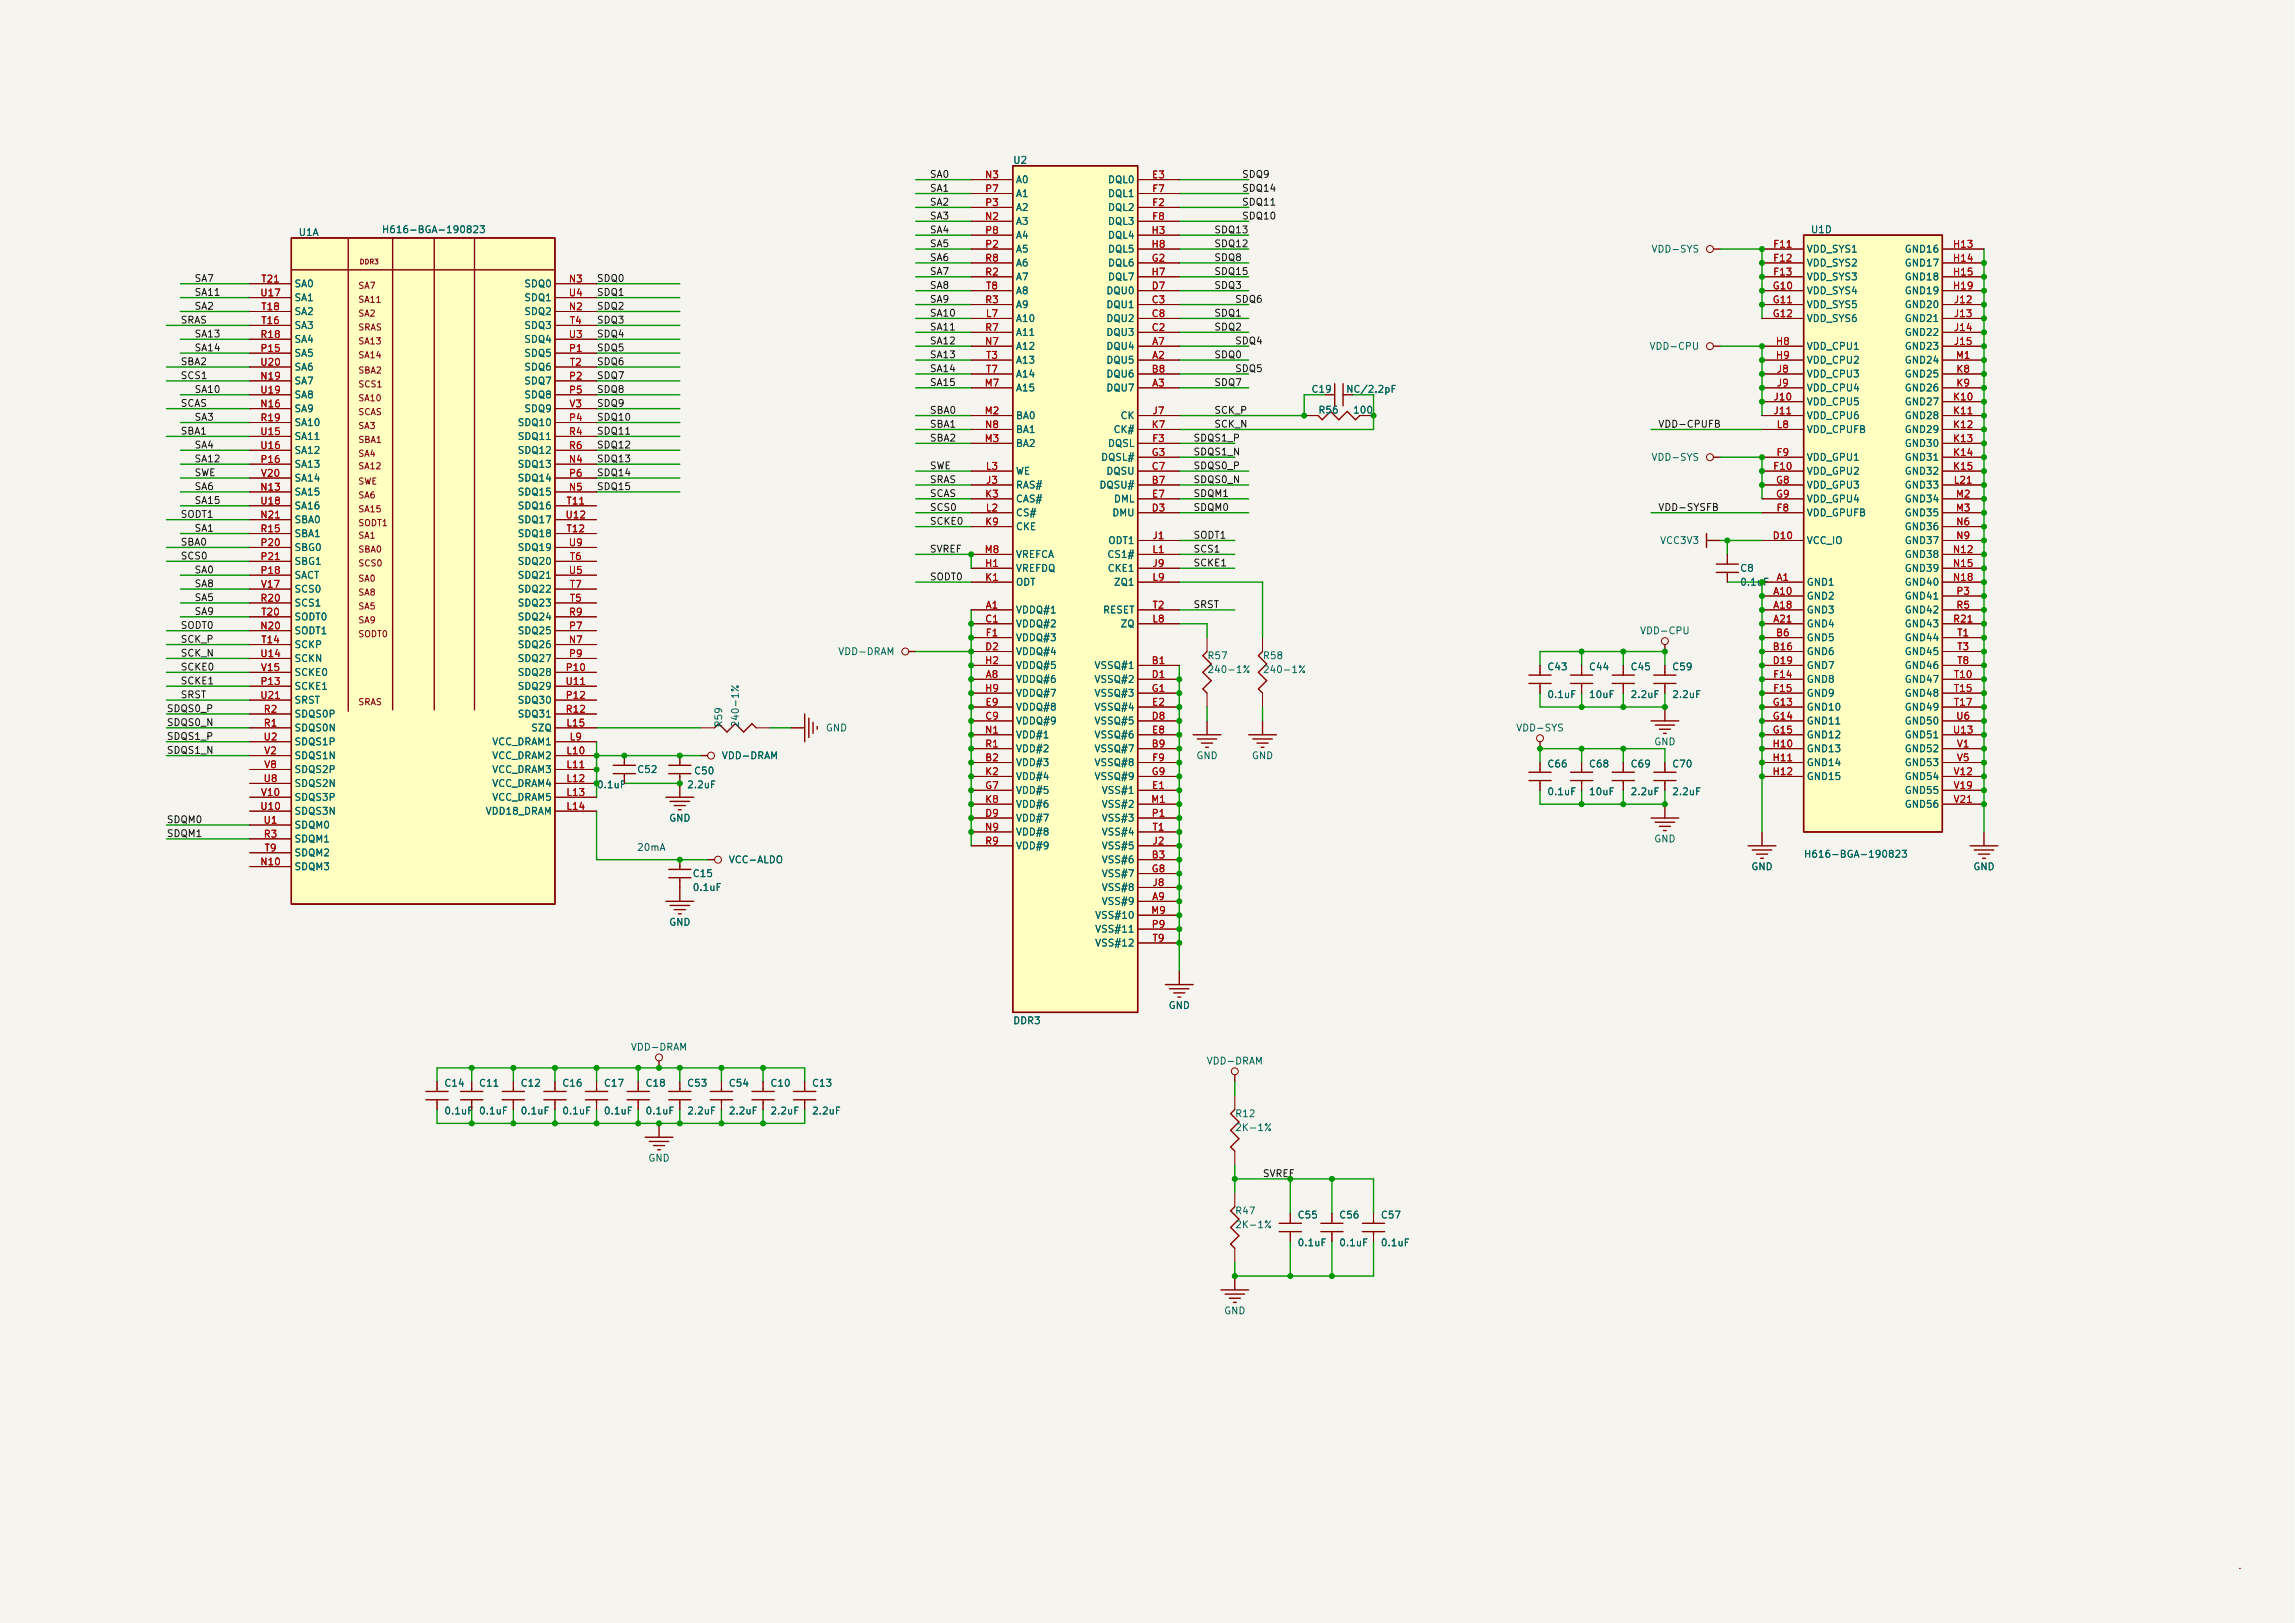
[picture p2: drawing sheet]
<svg xmlns="http://www.w3.org/2000/svg" width="420mm" height="297mm" viewBox="0 0 420 297" stroke-linecap="round" stroke-linejoin="round" font-family="sans-serif">
<defs><g id="words">
<g font-size="1.8" fill="#006464">
<text x="185.6" y="30">U2</text>
<text x="185.9" y="33.5">A0</text>
<text x="203.1" y="33.5">DQL0</text>
<text x="185.9" y="41.1">A3</text>
<text x="185.9" y="38.6">A2</text>
<text x="185.9" y="36.1">A1</text>
<text x="203.1" y="38.6">DQL2</text>
<text x="203.1" y="36.1">DQL1</text>
<text x="203.1" y="41.1">DQL3</text>
<text x="54.7" y="43.2">U1A</text>
<text x="71.8" y="42.7">H616-BGA-190823</text>
<text x="185.9" y="46.2">A5</text>
<text x="185.9" y="43.7">A4</text>
<text x="203.1" y="43.7">DQL4</text>
<text x="203.1" y="46.2">DQL5</text>
<text x="302.8" y="46.2">VDD-SYS</text>
<text x="330.7" y="46.2">VDD_SYS1</text>
<text x="331.7" y="42.7">U1D</text>
<text x="349.2" y="46.2">GND16</text>
<text x="53.8" y="52.6">SA0</text>
<text x="96.3" y="52.6">SDQ0</text>
<text x="185.9" y="51.3">A7</text>
<text x="185.9" y="48.8">A6</text>
<text x="185.9" y="53.8">A8</text>
<text x="202.9" y="53.8">DQU0</text>
<text x="203.1" y="48.8">DQL6</text>
<text x="203.1" y="51.3">DQL7</text>
<text x="330.7" y="48.8">VDD_SYS2</text>
<text x="330.7" y="51.3">VDD_SYS3</text>
<text x="330.7" y="53.8">VDD_SYS4</text>
<text x="349.2" y="48.8">GND17</text>
<text x="349.2" y="51.3">GND18</text>
<text x="349.2" y="53.8">GND19</text>
<text x="53.8" y="57.6">SA2</text>
<text x="53.8" y="55.1">SA1</text>
<text x="96.3" y="57.6">SDQ2</text>
<text x="96.3" y="55.1">SDQ1</text>
<text x="185.9" y="58.9">A10</text>
<text x="185.9" y="56.4">A9</text>
<text x="202.9" y="56.4">DQU1</text>
<text x="202.9" y="58.9">DQU2</text>
<text x="330.7" y="56.4">VDD_SYS5</text>
<text x="330.7" y="58.9">VDD_SYS6</text>
<text x="349.2" y="56.4">GND20</text>
<text x="349.2" y="58.9">GND21</text>
<text x="53.8" y="65.3">SA5</text>
<text x="53.8" y="62.7">SA4</text>
<text x="53.8" y="60.2">SA3</text>
<text x="96.3" y="65.3">SDQ5</text>
<text x="96.3" y="60.2">SDQ3</text>
<text x="96.3" y="62.7">SDQ4</text>
<text x="185.9" y="64">A12</text>
<text x="185.9" y="61.5">A11</text>
<text x="202.9" y="64">DQU4</text>
<text x="202.9" y="61.5">DQU3</text>
<text x="302.5" y="64">VDD-CPU</text>
<text x="330.7" y="64">VDD_CPU1</text>
<text x="349.2" y="61.5">GND22</text>
<text x="349.2" y="64">GND23</text>
<text x="53.8" y="70.3">SA7</text>
<text x="53.8" y="67.8">SA6</text>
<text x="96.3" y="70.3">SDQ7</text>
<text x="96.3" y="67.8">SDQ6</text>
<text x="185.9" y="71.6">A15</text>
<text x="185.9" y="66.5">A13</text>
<text x="185.9" y="69.1">A14</text>
<text x="202.9" y="66.5">DQU5</text>
<text x="202.9" y="71.6">DQU7</text>
<text x="202.9" y="69.1">DQU6</text>
<text x="247.2" y="71.9">NC/2.2pF</text>
<text x="330.7" y="66.5">VDD_CPU2</text>
<text x="330.7" y="69.1">VDD_CPU3</text>
<text x="330.7" y="71.6">VDD_CPU4</text>
<text x="349.2" y="69.1">GND25</text>
<text x="349.2" y="71.6">GND26</text>
<text x="349.2" y="66.5">GND24</text>
<text x="53.8" y="75.4">SA9</text>
<text x="53.8" y="78">SA10</text>
<text x="53.8" y="72.9">SA8</text>
<text x="95.3" y="78">SDQ10</text>
<text x="96.3" y="72.9">SDQ8</text>
<text x="96.3" y="75.4">SDQ9</text>
<text x="185.9" y="76.7">BA0</text>
<text x="205.2" y="76.7">CK</text>
<text x="241.6" y="75.7">R56</text>
<text x="330.7" y="74.2">VDD_CPU5</text>
<text x="330.7" y="76.7">VDD_CPU6</text>
<text x="349.2" y="74.2">GND27</text>
<text x="349.2" y="76.7">GND28</text>
<text x="53.8" y="80.5">SA11</text>
<text x="53.8" y="83">SA12</text>
<text x="95.3" y="80.5">SDQ11</text>
<text x="95.3" y="83">SDQ12</text>
<text x="185.9" y="81.8">BA2</text>
<text x="185.9" y="79.2">BA1</text>
<text x="202.9" y="81.8">DQSL</text>
<text x="204.2" y="79.2">CK#</text>
<text x="330.7" y="79.2">VDD_CPUFB</text>
<text x="349.2" y="79.2">GND29</text>
<text x="349.2" y="81.8">GND30</text>
<text x="53.8" y="85.6">SA13</text>
<text x="53.8" y="88.1">SA14</text>
<text x="95.3" y="85.6">SDQ13</text>
<text x="95.3" y="88.1">SDQ14</text>
<text x="185.9" y="89.4">RAS#</text>
<text x="185.9" y="86.9">WE</text>
<text x="201.7" y="89.4">DQSU#</text>
<text x="201.9" y="84.3">DQSL#</text>
<text x="202.7" y="86.9">DQSU</text>
<text x="302.8" y="84.3">VDD-SYS</text>
<text x="330.7" y="86.9">VDD_GPU2</text>
<text x="330.7" y="84.3">VDD_GPU1</text>
<text x="330.7" y="89.4">VDD_GPU3</text>
<text x="349.2" y="84.3">GND31</text>
<text x="349.2" y="86.9">GND32</text>
<text x="349.2" y="89.4">GND33</text>
<text x="53.8" y="90.7">SA15</text>
<text x="53.8" y="95.7">SBA0</text>
<text x="53.8" y="93.2">SA16</text>
<text x="95.3" y="90.7">SDQ15</text>
<text x="95.3" y="93.2">SDQ16</text>
<text x="95.3" y="95.7">SDQ17</text>
<text x="185.9" y="91.9">CAS#</text>
<text x="185.9" y="94.5">CS#</text>
<text x="203.7" y="94.5">DMU</text>
<text x="203.9" y="91.9">DML</text>
<text x="330.7" y="94.5">VDD_GPUFB</text>
<text x="330.7" y="91.9">VDD_GPU4</text>
<text x="349.2" y="91.9">GND34</text>
<text x="349.2" y="94.5">GND35</text>
<text x="53.8" y="100.8">SBG0</text>
<text x="53.8" y="98.3">SBA1</text>
<text x="95.3" y="98.3">SDQ18</text>
<text x="95.3" y="100.8">SDQ19</text>
<text x="185.9" y="97">CKE</text>
<text x="203.1" y="99.6">ODT1</text>
<text x="304.1" y="99.6">VCC3V3</text>
<text x="330.7" y="99.6">VCC_IO</text>
<text x="349.2" y="97">GND36</text>
<text x="349.2" y="99.6">GND37</text>
<text x="53.8" y="105.9">SACT</text>
<text x="53.8" y="103.4">SBG1</text>
<text x="95.3" y="103.4">SDQ20</text>
<text x="95.3" y="105.9">SDQ21</text>
<text x="185.9" y="104.6">VREFDQ</text>
<text x="185.9" y="107.2">ODT</text>
<text x="185.9" y="102.1">VREFCA</text>
<text x="203.1" y="104.6">CKE1</text>
<text x="203.3" y="102.1">CS1#</text>
<text x="204.3" y="107.2">ZQ1</text>
<text x="318.7" y="104.6">C8</text>
<text x="330.7" y="107.2">GND1</text>
<text x="349.2" y="102.1">GND38</text>
<text x="349.2" y="104.6">GND39</text>
<text x="349.2" y="107.2">GND40</text>
<text x="53.8" y="111">SCS1</text>
<text x="53.8" y="113.5">SODT0</text>
<text x="53.8" y="108.4">SCS0</text>
<text x="95.3" y="113.5">SDQ24</text>
<text x="95.3" y="111">SDQ23</text>
<text x="95.3" y="108.4">SDQ22</text>
<text x="185.9" y="112.3">VDDQ#1</text>
<text x="201.9" y="112.3">RESET</text>
<text x="330.7" y="109.7">GND2</text>
<text x="330.7" y="112.3">GND3</text>
<text x="349.2" y="109.7">GND41</text>
<text x="349.2" y="112.3">GND42</text>
<text x="53.8" y="116.1">SODT1</text>
<text x="53.8" y="118.6">SCKP</text>
<text x="95.3" y="118.6">SDQ26</text>
<text x="95.3" y="116.1">SDQ25</text>
<text x="153.8" y="119.9">VDD-DRAM</text>
<text x="185.9" y="114.8">VDDQ#2</text>
<text x="185.9" y="119.9">VDDQ#4</text>
<text x="185.9" y="117.3">VDDQ#3</text>
<text x="205.3" y="114.8">ZQ</text>
<text x="300.8" y="116.1">VDD-CPU</text>
<text x="330.7" y="114.8">GND4</text>
<text x="330.7" y="119.9">GND6</text>
<text x="330.7" y="117.3">GND5</text>
<text x="349.2" y="114.8">GND43</text>
<text x="349.2" y="117.3">GND44</text>
<text x="349.2" y="119.9">GND45</text>
<text x="53.8" y="121.1">SCKN</text>
<text x="53.8" y="123.7">SCKE0</text>
<text x="95.3" y="123.7">SDQ28</text>
<text x="95.3" y="121.1">SDQ27</text>
<text x="185.9" y="125">VDDQ#6</text>
<text x="185.9" y="122.4">VDDQ#5</text>
<text x="200.9" y="122.4">VSSQ#1</text>
<text x="200.9" y="125">VSSQ#2</text>
<text x="221.3" y="120.6">R57</text>
<text x="221.9" y="123.2">240-1%</text>
<text x="231.4" y="120.6">R58</text>
<text x="232.1" y="123.2">240-1%</text>
<text x="283.5" y="122.7">C43</text>
<text x="291.1" y="122.7">C44</text>
<text x="298.8" y="122.7">C45</text>
<text x="306.4" y="122.7">C59</text>
<text x="330.7" y="122.4">GND7</text>
<text x="330.7" y="125">GND8</text>
<text x="349.2" y="125">GND47</text>
<text x="349.2" y="122.4">GND46</text>
<text x="53.8" y="126.2">SCKE1</text>
<text x="53.8" y="131.3">SDQS0P</text>
<text x="53.8" y="128.8">SRST</text>
<text x="95.3" y="128.8">SDQ30</text>
<text x="95.3" y="131.3">SDQ31</text>
<text x="95.3" y="126.2">SDQ29</text>
<text x="185.9" y="130">VDDQ#8</text>
<text x="185.9" y="127.5">VDDQ#7</text>
<text x="200.9" y="130">VSSQ#4</text>
<text x="200.9" y="127.5">VSSQ#3</text>
<text x="283.6" y="127.7">0.1uF</text>
<text x="291.2" y="127.7">10uF</text>
<text x="298.9" y="127.7">2.2uF</text>
<text x="306.5" y="127.7">2.2uF</text>
<text x="330.7" y="127.5">GND9</text>
<text x="330.7" y="130">GND10</text>
<text x="349.2" y="127.5">GND48</text>
<text x="349.2" y="130">GND49</text>
<text x="53.8" y="133.8">SDQS0N</text>
<text x="53.8" y="136.4">SDQS1P</text>
<text x="90.1" y="136.4">VCC_DRAM1</text>
<text x="97.5" y="133.8">SZQ</text>
<text x="132.2" y="132.9" transform="rotate(-90 132.2 132.9)">R59</text>
<text x="135.2" y="132.2" transform="rotate(-90 135.2 132.2)">240-1%</text>
<text x="151.2" y="133.8">GND</text>
<text x="185.9" y="132.6">VDDQ#9</text>
<text x="185.9" y="135.1">VDD#1</text>
<text x="185.9" y="137.7">VDD#2</text>
<text x="200.9" y="137.7">VSSQ#7</text>
<text x="200.9" y="132.6">VSSQ#5</text>
<text x="200.9" y="135.1">VSSQ#6</text>
<text x="278" y="133.8">VDD-SYS</text>
<text x="302.8" y="136.4">GND</text>
<text x="330.7" y="132.6">GND11</text>
<text x="330.7" y="135.1">GND12</text>
<text x="330.7" y="137.7">GND13</text>
<text x="349.2" y="135.1">GND51</text>
<text x="349.2" y="132.6">GND50</text>
<text x="349.2" y="137.7">GND52</text>
<text x="53.8" y="138.9">SDQS1N</text>
<text x="53.8" y="141.5">SDQS2P</text>
<text x="90.1" y="138.9">VCC_DRAM2</text>
<text x="90.1" y="141.5">VCC_DRAM3</text>
<text x="116.9" y="141.5">C52</text>
<text x="127.3" y="141.7">C50</text>
<text x="132.5" y="138.9">VDD-DRAM</text>
<text x="185.9" y="140.2">VDD#3</text>
<text x="185.9" y="142.7">VDD#4</text>
<text x="200.9" y="140.2">VSSQ#8</text>
<text x="200.9" y="142.7">VSSQ#9</text>
<text x="219" y="138.9">GND</text>
<text x="229.2" y="138.9">GND</text>
<text x="283.5" y="140.4">C66</text>
<text x="291.1" y="140.4">C68</text>
<text x="298.8" y="140.4">C69</text>
<text x="306.4" y="140.4">C70</text>
<text x="330.7" y="140.2">GND14</text>
<text x="330.7" y="142.7">GND15</text>
<text x="349.2" y="142.7">GND54</text>
<text x="349.2" y="140.2">GND53</text>
<text x="53.8" y="149.1">SDQS3N</text>
<text x="53.8" y="144">SDQS2N</text>
<text x="53.8" y="146.5">SDQS3P</text>
<text x="89.1" y="149.1">VDD18_DRAM</text>
<text x="90.1" y="144">VCC_DRAM4</text>
<text x="90.1" y="146.5">VCC_DRAM5</text>
<text x="109.6" y="144.3">0.1uF</text>
<text x="126.1" y="144.3">2.2uF</text>
<text x="185.9" y="145.3">VDD#5</text>
<text x="185.9" y="147.8">VDD#6</text>
<text x="202.3" y="145.3">VSS#1</text>
<text x="202.3" y="147.8">VSS#2</text>
<text x="283.6" y="145.5">0.1uF</text>
<text x="291.2" y="145.5">10uF</text>
<text x="298.9" y="145.5">2.2uF</text>
<text x="306.5" y="145.5">2.2uF</text>
<text x="349.2" y="145.3">GND55</text>
<text x="349.2" y="147.8">GND56</text>
<text x="53.8" y="154.2">SDQM1</text>
<text x="53.8" y="151.6">SDQM0</text>
<text x="122.5" y="150.4">GND</text>
<text x="185.9" y="150.4">VDD#7</text>
<text x="185.9" y="152.9">VDD#8</text>
<text x="185.9" y="155.4">VDD#9</text>
<text x="202.3" y="155.4">VSS#5</text>
<text x="202.3" y="150.4">VSS#3</text>
<text x="202.3" y="152.9">VSS#4</text>
<text x="302.8" y="154.2">GND</text>
<text x="53.8" y="159.2">SDQM3</text>
<text x="53.8" y="156.7">SDQM2</text>
<text x="127" y="160.5">C15</text>
<text x="133.7" y="158">VCC-ALDO</text>
<text x="202.3" y="158">VSS#6</text>
<text x="202.3" y="160.5">VSS#7</text>
<text x="320.6" y="159.2">GND</text>
<text x="332.2" y="157">H616-BGA-190823</text>
<text x="361.3" y="159.2">GND</text>
<text x="127.1" y="163">0.1uF</text>
<text x="202.3" y="165.6">VSS#9</text>
<text x="202.3" y="163.1">VSS#8</text>
<text x="122.5" y="169.4">GND</text>
<text x="201.3" y="168.1">VSS#10</text>
<text x="201.3" y="170.7">VSS#11</text>
<text x="201.3" y="173.2">VSS#12</text>
<text x="213.9" y="184.6">GND</text>
<text x="185.6" y="187.4">DDR3</text>
<text x="115.8" y="192.3">VDD-DRAM</text>
<text x="221.2" y="194.8">VDD-DRAM</text>
<text x="81.6" y="198.9">C14</text>
<text x="81.7" y="203.9">0.1uF</text>
<text x="87.9" y="198.9">C11</text>
<text x="88" y="203.9">0.1uF</text>
<text x="95.6" y="198.9">C12</text>
<text x="95.7" y="203.9">0.1uF</text>
<text x="103.2" y="198.9">C16</text>
<text x="103.3" y="203.9">0.1uF</text>
<text x="110.8" y="198.9">C17</text>
<text x="110.9" y="203.9">0.1uF</text>
<text x="118.4" y="198.9">C18</text>
<text x="118.5" y="203.9">0.1uF</text>
<text x="126" y="198.9">C53</text>
<text x="126.1" y="203.9">2.2uF</text>
<text x="133.7" y="198.9">C54</text>
<text x="133.8" y="203.9">2.2uF</text>
<text x="141.3" y="198.9">C10</text>
<text x="141.4" y="203.9">2.2uF</text>
<text x="148.9" y="198.9">C13</text>
<text x="149" y="203.9">2.2uF</text>
<text x="226.4" y="204.4">R12</text>
<text x="226.8" y="207">2K-1%</text>
<text x="118.7" y="212.6">GND</text>
<text x="226.4" y="222.2">R47</text>
<text x="226.8" y="224.8">2K-1%</text>
<text x="237.8" y="223">C55</text>
<text x="245.4" y="223">C56</text>
<text x="253" y="223">C57</text>
<text x="237.9" y="228.1">0.1uF</text>
<text x="245.5" y="228.1">0.1uF</text>
<text x="253.1" y="228.1">0.1uF</text>
<text x="224.1" y="240.5">GND</text>
</g>
<g font-size="1.8" fill="#0f0f0f">
<text x="170.2" y="32.5">SA0</text>
<text x="170.2" y="35.1">SA1</text>
<text x="227.3" y="32.5">SDQ9</text>
<text x="227.3" y="35.1">SDQ14</text>
<text x="170.2" y="37.6">SA2</text>
<text x="170.2" y="40.1">SA3</text>
<text x="227.3" y="37.6">SDQ11</text>
<text x="227.3" y="40.1">SDQ10</text>
<text x="170.2" y="42.7">SA4</text>
<text x="170.2" y="45.2">SA5</text>
<text x="170.2" y="47.8">SA6</text>
<text x="222.2" y="47.8">SDQ8</text>
<text x="222.2" y="45.2">SDQ12</text>
<text x="222.2" y="42.7">SDQ13</text>
<text x="35.6" y="51.6">SA7</text>
<text x="109.2" y="51.6">SDQ0</text>
<text x="170.2" y="50.3">SA7</text>
<text x="170.2" y="52.8">SA8</text>
<text x="222.2" y="52.8">SDQ3</text>
<text x="222.2" y="50.3">SDQ15</text>
<text x="33" y="59.2">SRAS</text>
<text x="35.6" y="54.1">SA11</text>
<text x="35.6" y="56.7">SA2</text>
<text x="109.2" y="56.7">SDQ2</text>
<text x="109.2" y="54.1">SDQ1</text>
<text x="109.2" y="59.2">SDQ3</text>
<text x="170.2" y="55.4">SA9</text>
<text x="170.2" y="57.9">SA10</text>
<text x="222.2" y="57.9">SDQ1</text>
<text x="226.1" y="55.4">SDQ6</text>
<text x="35.6" y="64.3">SA14</text>
<text x="35.6" y="61.7">SA13</text>
<text x="109.2" y="61.7">SDQ4</text>
<text x="109.2" y="64.3">SDQ5</text>
<text x="170.2" y="65.5">SA13</text>
<text x="170.2" y="60.5">SA11</text>
<text x="170.2" y="63">SA12</text>
<text x="222.2" y="60.5">SDQ2</text>
<text x="222.2" y="65.5">SDQ0</text>
<text x="226.1" y="63">SDQ4</text>
<text x="33" y="69.4">SCS1</text>
<text x="33" y="66.8">SBA2</text>
<text x="35.6" y="71.9">SA10</text>
<text x="109.2" y="71.9">SDQ8</text>
<text x="109.2" y="69.4">SDQ7</text>
<text x="109.2" y="66.8">SDQ6</text>
<text x="170.2" y="68.1">SA14</text>
<text x="170.2" y="70.6">SA15</text>
<text x="222.2" y="70.6">SDQ7</text>
<text x="226.1" y="68.1">SDQ5</text>
<text x="33" y="74.4">SCAS</text>
<text x="35.6" y="77">SA3</text>
<text x="109.2" y="74.4">SDQ9</text>
<text x="109.2" y="77">SDQ10</text>
<text x="170.2" y="75.7">SBA0</text>
<text x="222.2" y="75.7">SCK_P</text>
<text x="33" y="79.5">SBA1</text>
<text x="35.6" y="82.1">SA4</text>
<text x="109.2" y="79.5">SDQ11</text>
<text x="109.2" y="82.1">SDQ12</text>
<text x="170.2" y="78.2">SBA1</text>
<text x="170.2" y="80.8">SBA2</text>
<text x="218.4" y="80.8">SDQS1_P</text>
<text x="218.4" y="83.3">SDQS1_N</text>
<text x="222.2" y="78.2">SCK_N</text>
<text x="303.5" y="78.2">VDD-CPUFB</text>
<text x="35.6" y="89.7">SA6</text>
<text x="35.6" y="84.6">SA12</text>
<text x="35.6" y="87.1">SWE</text>
<text x="109.2" y="84.6">SDQ13</text>
<text x="109.2" y="87.1">SDQ14</text>
<text x="109.2" y="89.7">SDQ15</text>
<text x="170.2" y="85.9">SWE</text>
<text x="170.2" y="88.4">SRAS</text>
<text x="218.4" y="88.4">SDQS0_N</text>
<text x="218.4" y="85.9">SDQS0_P</text>
<text x="33" y="94.8">SODT1</text>
<text x="35.6" y="92.2">SA15</text>
<text x="170.2" y="90.9">SCAS</text>
<text x="170.2" y="93.5">SCS0</text>
<text x="218.4" y="90.9">SDQM1</text>
<text x="218.4" y="93.5">SDQM0</text>
<text x="303.5" y="93.5">VDD-SYSFB</text>
<text x="33" y="99.8">SBA0</text>
<text x="35.6" y="97.3">SA1</text>
<text x="170.2" y="101.1">SVREF</text>
<text x="170.2" y="96">SCKE0</text>
<text x="218.4" y="98.6">SODT1</text>
<text x="218.4" y="101.1">SCS1</text>
<text x="33" y="102.4">SCS0</text>
<text x="35.6" y="107.5">SA8</text>
<text x="35.6" y="104.9">SA0</text>
<text x="170.2" y="106.2">SODT0</text>
<text x="218.4" y="103.6">SCKE1</text>
<text x="35.6" y="110">SA5</text>
<text x="35.6" y="112.5">SA9</text>
<text x="218.4" y="111.3">SRST</text>
<text x="33" y="117.6">SCK_P</text>
<text x="33" y="115.1">SODT0</text>
<text x="33" y="120.2">SCK_N</text>
<text x="33" y="125.2">SCKE1</text>
<text x="33" y="122.7">SCKE0</text>
<text x="30.5" y="130.3">SDQS0_P</text>
<text x="33" y="127.8">SRST</text>
<text x="30.5" y="135.4">SDQS1_P</text>
<text x="30.5" y="137.9">SDQS1_N</text>
<text x="30.5" y="132.9">SDQS0_N</text>
<text x="30.5" y="153.2">SDQM1</text>
<text x="30.5" y="150.6">SDQM0</text>
<text x="231.1" y="215.4">SVREF</text>
</g>
<g font-size="1.8" fill="#a90000">
<text x="180.5" y="32.6">N3</text>
<text x="180.5" y="35.2">P7</text>
<text x="211" y="32.6">E3</text>
<text x="211.1" y="35.2">F7</text>
<text x="180.5" y="40.2">N2</text>
<text x="180.5" y="37.7">P3</text>
<text x="211.1" y="37.7">F2</text>
<text x="211.1" y="40.2">F8</text>
<text x="180.5" y="47.9">R8</text>
<text x="180.5" y="45.3">P2</text>
<text x="180.5" y="42.8">P8</text>
<text x="210.9" y="47.9">G2</text>
<text x="211" y="42.8">H3</text>
<text x="211" y="45.3">H8</text>
<text x="324.9" y="45.3">F11</text>
<text x="324.9" y="47.9">F12</text>
<text x="357.8" y="45.3">H13</text>
<text x="357.8" y="47.9">H14</text>
<text x="48" y="51.7">T21</text>
<text x="104.3" y="51.7">N3</text>
<text x="180.5" y="50.4">R2</text>
<text x="180.6" y="52.9">T8</text>
<text x="211" y="52.9">D7</text>
<text x="211" y="50.4">H7</text>
<text x="324.7" y="52.9">G10</text>
<text x="324.9" y="50.4">F13</text>
<text x="357.8" y="50.4">H15</text>
<text x="357.8" y="52.9">H19</text>
<text x="47.9" y="54.2">U17</text>
<text x="48" y="59.3">T16</text>
<text x="48" y="56.8">T18</text>
<text x="104.3" y="56.8">N2</text>
<text x="104.3" y="54.2">U4</text>
<text x="104.4" y="59.3">T4</text>
<text x="180.5" y="55.5">R3</text>
<text x="180.6" y="58">L7</text>
<text x="211" y="55.5">C3</text>
<text x="211" y="58">C8</text>
<text x="324.7" y="55.5">G11</text>
<text x="324.7" y="58">G12</text>
<text x="357.9" y="55.5">J12</text>
<text x="357.9" y="58">J13</text>
<text x="47.9" y="61.8">R18</text>
<text x="48" y="64.4">P15</text>
<text x="104.3" y="61.8">U3</text>
<text x="104.3" y="64.4">P1</text>
<text x="180.5" y="63.1">N7</text>
<text x="180.5" y="60.6">R7</text>
<text x="180.6" y="65.6">T3</text>
<text x="211" y="65.6">A2</text>
<text x="211" y="63.1">A7</text>
<text x="211" y="60.6">C2</text>
<text x="325.3" y="63.1">H8</text>
<text x="325.3" y="65.6">H9</text>
<text x="357.9" y="60.6">J14</text>
<text x="357.9" y="63.1">J15</text>
<text x="358.2" y="65.6">M1</text>
<text x="47.9" y="69.5">N19</text>
<text x="47.9" y="72">U19</text>
<text x="47.9" y="66.9">U20</text>
<text x="104.3" y="69.5">P2</text>
<text x="104.3" y="72">P5</text>
<text x="104.4" y="66.9">T2</text>
<text x="180.4" y="70.7">M7</text>
<text x="180.6" y="68.2">T7</text>
<text x="211" y="70.7">A3</text>
<text x="211" y="68.2">B8</text>
<text x="325.4" y="68.2">J8</text>
<text x="325.4" y="70.7">J9</text>
<text x="358.3" y="68.2">K8</text>
<text x="358.3" y="70.7">K9</text>
<text x="47.9" y="74.5">N16</text>
<text x="47.9" y="77.1">R19</text>
<text x="104.3" y="77.1">P4</text>
<text x="104.3" y="74.5">V3</text>
<text x="180.4" y="75.8">M2</text>
<text x="211.1" y="75.8">J7</text>
<text x="324.9" y="73.3">J10</text>
<text x="324.9" y="75.8">J11</text>
<text x="357.8" y="73.3">K10</text>
<text x="357.8" y="75.8">K11</text>
<text x="47.9" y="79.6">U15</text>
<text x="47.9" y="82.2">U16</text>
<text x="104.3" y="79.6">R4</text>
<text x="104.3" y="82.2">R6</text>
<text x="180.4" y="80.9">M3</text>
<text x="180.5" y="78.3">N8</text>
<text x="210.9" y="83.4">G3</text>
<text x="211" y="78.3">K7</text>
<text x="211.1" y="80.9">F3</text>
<text x="325.4" y="83.4">F9</text>
<text x="325.4" y="78.3">L8</text>
<text x="357.8" y="78.3">K12</text>
<text x="357.8" y="80.9">K13</text>
<text x="357.8" y="83.4">K14</text>
<text x="47.9" y="89.8">N13</text>
<text x="48" y="84.7">P16</text>
<text x="48" y="87.2">V20</text>
<text x="104.3" y="84.7">N4</text>
<text x="104.3" y="89.8">N5</text>
<text x="104.3" y="87.2">P6</text>
<text x="180.6" y="86">L3</text>
<text x="180.6" y="88.5">J3</text>
<text x="211" y="88.5">B7</text>
<text x="211" y="86">C7</text>
<text x="324.9" y="86">F10</text>
<text x="325.2" y="88.5">G8</text>
<text x="357.8" y="86">K15</text>
<text x="357.9" y="88.5">L21</text>
<text x="47.9" y="94.9">N21</text>
<text x="47.9" y="92.3">U18</text>
<text x="103.8" y="94.9">U12</text>
<text x="103.9" y="92.3">T11</text>
<text x="180.5" y="91">K3</text>
<text x="180.6" y="93.6">L2</text>
<text x="211" y="93.6">D3</text>
<text x="211" y="91">E7</text>
<text x="325.2" y="91">G9</text>
<text x="325.4" y="93.6">F8</text>
<text x="358.2" y="91">M2</text>
<text x="358.2" y="93.6">M3</text>
<text x="47.9" y="97.4">R15</text>
<text x="48" y="99.9">P20</text>
<text x="103.9" y="97.4">T12</text>
<text x="104.3" y="99.9">U9</text>
<text x="180.4" y="101.2">M8</text>
<text x="180.5" y="96.1">K9</text>
<text x="211.1" y="101.2">L1</text>
<text x="211.1" y="98.7">J1</text>
<text x="324.8" y="98.7">D10</text>
<text x="357.8" y="101.2">N12</text>
<text x="358.3" y="96.1">N6</text>
<text x="358.3" y="98.7">N9</text>
<text x="48" y="105">P18</text>
<text x="48" y="102.5">P21</text>
<text x="48" y="107.6">V17</text>
<text x="104.3" y="105">U5</text>
<text x="104.4" y="102.5">T6</text>
<text x="104.4" y="107.6">T7</text>
<text x="180.5" y="103.7">H1</text>
<text x="180.5" y="106.3">K1</text>
<text x="211.1" y="106.3">L9</text>
<text x="211.1" y="103.7">J9</text>
<text x="325.3" y="106.3">A1</text>
<text x="357.8" y="103.7">N15</text>
<text x="357.8" y="106.3">N18</text>
<text x="47.9" y="110.1">R20</text>
<text x="48" y="112.6">T20</text>
<text x="104.3" y="112.6">R9</text>
<text x="104.4" y="110.1">T5</text>
<text x="180.5" y="111.4">A1</text>
<text x="180.5" y="113.9">C1</text>
<text x="211.1" y="113.9">L8</text>
<text x="211.1" y="111.4">T2</text>
<text x="324.8" y="108.8">A10</text>
<text x="324.8" y="111.4">A18</text>
<text x="324.8" y="113.9">A21</text>
<text x="357.8" y="113.9">R21</text>
<text x="358.3" y="111.4">R5</text>
<text x="358.3" y="108.8">P3</text>
<text x="47.9" y="115.2">N20</text>
<text x="48" y="117.7">T14</text>
<text x="104.3" y="117.7">N7</text>
<text x="104.3" y="115.2">P7</text>
<text x="180.5" y="119">D2</text>
<text x="180.6" y="116.4">F1</text>
<text x="324.8" y="119">B16</text>
<text x="325.3" y="116.4">B6</text>
<text x="358.4" y="116.4">T1</text>
<text x="358.4" y="119">T3</text>
<text x="47.9" y="120.3">U14</text>
<text x="48" y="125.3">P13</text>
<text x="48" y="122.8">V15</text>
<text x="103.8" y="125.3">U11</text>
<text x="103.8" y="122.8">P10</text>
<text x="104.3" y="120.3">P9</text>
<text x="180.5" y="124.1">A8</text>
<text x="180.5" y="121.5">H2</text>
<text x="211" y="121.5">B1</text>
<text x="211" y="124.1">D1</text>
<text x="324.8" y="121.5">D19</text>
<text x="324.9" y="124.1">F14</text>
<text x="357.9" y="124.1">T10</text>
<text x="358.4" y="121.5">T8</text>
<text x="47.9" y="127.9">U21</text>
<text x="48.4" y="130.4">R2</text>
<text x="103.8" y="130.4">R12</text>
<text x="103.8" y="127.9">P12</text>
<text x="180.5" y="131.7">C9</text>
<text x="180.5" y="126.6">H9</text>
<text x="180.5" y="129.1">E9</text>
<text x="210.9" y="126.6">G1</text>
<text x="211" y="131.7">D8</text>
<text x="211" y="129.1">E2</text>
<text x="324.7" y="129.1">G13</text>
<text x="324.7" y="131.7">G14</text>
<text x="324.9" y="126.6">F15</text>
<text x="357.9" y="126.6">T15</text>
<text x="357.9" y="129.1">T17</text>
<text x="358.3" y="131.7">U6</text>
<text x="48.4" y="133">R1</text>
<text x="48.4" y="135.5">U2</text>
<text x="103.9" y="133">L15</text>
<text x="104.4" y="135.5">L9</text>
<text x="180.5" y="134.2">N1</text>
<text x="180.5" y="136.8">R1</text>
<text x="211" y="136.8">B9</text>
<text x="211" y="134.2">E8</text>
<text x="324.7" y="134.2">G15</text>
<text x="324.8" y="136.8">H10</text>
<text x="357.8" y="134.2">U13</text>
<text x="358.3" y="136.8">V1</text>
<text x="48.4" y="143.1">U8</text>
<text x="48.4" y="138">V2</text>
<text x="48.4" y="140.6">V8</text>
<text x="103.9" y="138">L10</text>
<text x="103.9" y="140.6">L11</text>
<text x="103.9" y="143.1">L12</text>
<text x="180.5" y="139.3">B2</text>
<text x="180.5" y="141.8">K2</text>
<text x="210.9" y="141.8">G9</text>
<text x="211.1" y="139.3">F9</text>
<text x="324.8" y="139.3">H11</text>
<text x="324.8" y="141.8">H12</text>
<text x="357.8" y="141.8">V12</text>
<text x="358.3" y="139.3">V5</text>
<text x="47.9" y="148.2">U10</text>
<text x="48" y="145.7">V10</text>
<text x="103.9" y="145.7">L13</text>
<text x="103.9" y="148.2">L14</text>
<text x="180.4" y="144.4">G7</text>
<text x="180.5" y="149.5">D9</text>
<text x="180.5" y="146.9">K8</text>
<text x="210.9" y="146.9">M1</text>
<text x="211" y="144.4">E1</text>
<text x="211" y="149.5">P1</text>
<text x="357.8" y="144.4">V19</text>
<text x="357.8" y="146.9">V21</text>
<text x="48.4" y="153.3">R3</text>
<text x="48.4" y="150.7">U1</text>
<text x="48.5" y="155.8">T9</text>
<text x="180.5" y="152">N9</text>
<text x="180.5" y="154.5">R9</text>
<text x="211.1" y="152">T1</text>
<text x="211.1" y="154.5">J2</text>
<text x="47.9" y="158.4">N10</text>
<text x="210.9" y="159.6">G8</text>
<text x="211" y="157.1">B3</text>
<text x="210.9" y="167.2">M9</text>
<text x="211" y="164.7">A9</text>
<text x="211.1" y="162.2">J8</text>
<text x="211" y="169.8">P9</text>
<text x="211.1" y="172.3">T9</text>
</g>
<g font-size="1.8" fill="#840000">
<text x="240.3" y="71.9">C19</text>
<text x="248.1" y="75.7">100</text>
</g>
<text font-size="1.8" fill="#009600" x="318.9" y="107.2">0.1uF</text>
<text font-size="1.8" fill="#0000c2" x="117.1" y="155.7">20mA</text>
<g font-size="1.6" fill="#840000">
<text x="65.6" y="52.9">SA7</text>
<text x="65.6" y="57.9">SA2</text>
<text x="65.7" y="55.4">SA11</text>
<text x="65.5" y="60.5">SRAS</text>
<text x="65.7" y="63">SA13</text>
<text x="65.7" y="65.6">SA14</text>
<text x="65.6" y="68.3">SBA2</text>
<text x="65.7" y="70.9">SCS1</text>
<text x="65.5" y="76">SCAS</text>
<text x="65.7" y="73.4">SA10</text>
<text x="65.6" y="81">SBA1</text>
<text x="65.6" y="78.5">SA3</text>
<text x="65.6" y="83.6">SA4</text>
<text x="65.5" y="88.7">SWE</text>
<text x="65.7" y="85.9">SA12</text>
<text x="65.6" y="91.2">SA6</text>
<text x="65.7" y="93.7">SA15</text>
<text x="65.6" y="101.1">SBA0</text>
<text x="65.6" y="98.6">SA1</text>
<text x="65.6" y="96.3">SODT1</text>
<text x="65.6" y="106.4">SA0</text>
<text x="65.7" y="103.7">SCS0</text>
<text x="65.6" y="111.5">SA5</text>
<text x="65.6" y="109">SA8</text>
<text x="65.6" y="114.1">SA9</text>
<text x="65.6" y="116.6">SODT0</text>
<text x="65.5" y="129.1">SRAS</text>
</g>
<text font-size="1.2" fill="#840000" x="65.9" y="48.4">DDR3</text>
</g></defs>
<path d="M0 0h420v297h-420z" fill="#f5f4ef" stroke="#f5f4ef" stroke-width=".18"/>
<g fill="none" stroke="#840000" stroke-width=".18">
<path d="M177.8 32.9h7.6M177.8 38h7.6M177.8 35.4h7.6M208.3 32.9h7.6M208.3 38h7.6M208.3 35.4h7.6M45.7 57h7.6M45.7 51.9h7.6M45.7 59.5h7.6M45.7 54.5h7.6M101.6 57h7.6M101.6 51.9h7.6"/>
<path d="M101.6 59.5h7.6M101.6 54.5h7.6M177.8 55.7h7.6M177.8 58.3h7.6M177.8 53.2h7.6M177.8 40.5h7.6M177.8 48.1h7.6M177.8 43h7.6M177.8 50.7h7.6M177.8 45.6h7.6M208.3 55.7h7.6M208.3 58.3h7.6"/>
<path d="M208.3 53.2h7.6M208.3 40.5h7.6M208.3 48.1h7.6M208.3 43h7.6M208.3 50.7h7.6M208.3 45.6h7.6M322.6 55.7h7.6M322.6 58.3h7.6M322.6 53.2h7.6M322.6 48.1h7.6M322.6 50.7h7.6M322.6 45.6h7.6"/>
<path d="M355.6 55.7h7.6M355.6 58.3h7.6M355.6 53.2h7.6M355.6 48.1h7.6M355.6 50.7h7.6M355.6 45.6h7.6M45.7 74.8h7.6M45.7 69.7h7.6M45.7 64.6h7.6M45.7 77.3h7.6M45.7 72.2h7.6M45.7 62.1h7.6"/>
<path d="M45.7 79.9h7.6M45.7 67.2h7.6M101.6 74.8h7.6M101.6 69.7h7.6M101.6 64.6h7.6M101.6 77.3h7.6M101.6 72.2h7.6M101.6 62.1h7.6M101.6 79.9h7.6M101.6 67.2h7.6M177.8 65.9h7.6M177.8 71h7.6"/>
<path d="M177.8 63.4h7.6M177.8 68.4h7.6M177.8 60.8h7.6M177.8 76.1h7.6M177.8 78.6h7.6M208.3 65.9h7.6M208.3 71h7.6M208.3 63.4h7.6M208.3 68.4h7.6M208.3 60.8h7.6M208.3 76.1h7.6M208.3 78.6h7.6"/>
<path d="M238.8 76.1h2.5M246.4 72.2h1.2M322.6 65.9h7.6M322.6 71h7.6M322.6 63.4h7.6M322.6 68.4h7.6M322.6 76.1h7.6M322.6 78.6h7.6M322.6 73.5h7.6M355.6 65.9h7.6M355.6 71h7.6M355.6 63.4h7.6"/>
<path d="M355.6 68.4h7.6M355.6 60.8h7.6M355.6 76.1h7.6M355.6 78.6h7.6M355.6 73.5h7.6M45.7 90h7.6M45.7 95.1h7.6M45.7 84.9h7.6M45.7 87.5h7.6M45.7 97.6h7.6M45.7 82.4h7.6M45.7 92.6h7.6"/>
<path d="M101.6 90h7.6M101.6 95.1h7.6M101.6 84.9h7.6M101.6 87.5h7.6M101.6 97.6h7.6M101.6 82.4h7.6M101.6 92.6h7.6M177.8 88.8h7.6M177.8 86.2h7.6M177.8 93.8h7.6M177.8 91.3h7.6M177.8 81.1h7.6"/>
<path d="M177.8 96.4h7.6M208.3 88.8h7.6M208.3 86.2h7.6M208.3 93.8h7.6M208.3 91.3h7.6M208.3 81.1h7.6M208.3 83.7h7.6M208.3 98.9h7.6M322.6 88.8h7.6M322.6 86.2h7.6M322.6 93.8h7.6M322.6 91.3h7.6"/>
<path d="M322.6 83.7h7.6M322.6 98.9h7.6M355.6 88.8h7.6M355.6 86.2h7.6M355.6 93.8h7.6M355.6 91.3h7.6M355.6 81.1h7.6M355.6 83.7h7.6M355.6 98.9h7.6M355.6 96.4h7.6M45.7 115.4h7.6M45.7 118h7.6"/>
<path d="M45.7 105.3h7.6M45.7 100.2h7.6M45.7 102.7h7.6M45.7 110.3h7.6M45.7 112.9h7.6M45.7 107.8h7.6M101.6 115.4h7.6M101.6 118h7.6M101.6 105.3h7.6M101.6 100.2h7.6M101.6 102.7h7.6M101.6 110.3h7.6"/>
<path d="M101.6 112.9h7.6M101.6 107.8h7.6M177.8 111.6h7.6M177.8 114.2h7.6M177.8 119.2h7.6M177.8 116.7h7.6M177.8 104h7.6M177.8 106.5h7.6M177.8 101.5h7.6M208.3 111.6h7.6M208.3 114.2h7.6M208.3 104h7.6"/>
<path d="M208.3 106.5h7.6M208.3 101.5h7.6M221 116.7v2.5M231.1 116.7v2.5M316.2 101.5v1.2M316.2 105.3v1.2M322.6 111.6h7.6M322.6 114.2h7.6M322.6 119.2h7.6M322.6 116.7h7.6M322.6 106.5h7.6M322.6 109.1h7.6"/>
<path d="M355.6 111.6h7.6M355.6 114.2h7.6M355.6 119.2h7.6M355.6 116.7h7.6M355.6 104h7.6M355.6 106.5h7.6M355.6 101.5h7.6M355.6 109.1h7.6M45.7 138.3h7.6M45.7 133.2h7.6M45.7 135.7h7.6M45.7 123h7.6"/>
<path d="M45.7 128.1h7.6M45.7 125.6h7.6M45.7 120.5h7.6M45.7 130.7h7.6M101.6 138.3h7.6M101.6 133.2h7.6M101.6 135.7h7.6M101.6 123h7.6M101.6 128.1h7.6M101.6 125.6h7.6M101.6 120.5h7.6M101.6 130.7h7.6"/>
<path d="M114.3 138.3v1.3M124.5 138.3v1.3M128.3 133.2h2.5M138.4 133.2h2.6M177.8 124.3h7.6M177.8 121.8h7.6M177.8 139.6h7.6M177.8 137h7.6M177.8 131.9h7.6M177.8 129.4h7.6M177.8 134.5h7.6M177.8 126.9h7.6"/>
<path d="M208.3 124.3h7.6M208.3 121.8h7.6M208.3 139.6h7.6M208.3 137h7.6M208.3 131.9h7.6M208.3 129.4h7.6M208.3 134.5h7.6M208.3 126.9h7.6M221 126.9v2.5M231.1 126.9v2.5M281.9 121.8v1.2M281.9 125.6v1.3"/>
<path d="M281.9 139.6v1.2M289.6 121.8v1.2M289.6 125.6v1.3M289.6 139.6v1.2M297.2 121.8v1.2M297.2 125.6v1.3M297.2 139.6v1.2M304.8 121.8v1.2M304.8 125.6v1.3M304.8 139.6v1.2M322.6 124.3h7.6M322.6 121.8h7.6"/>
<path d="M322.6 139.6h7.6M322.6 137h7.6M322.6 131.9h7.6M322.6 129.4h7.6M322.6 134.5h7.6M322.6 126.9h7.6M355.6 124.3h7.6M355.6 121.8h7.6M355.6 139.6h7.6M355.6 137h7.6M355.6 131.9h7.6M355.6 129.4h7.6"/>
<path d="M355.6 134.5h7.6M355.6 126.9h7.6M45.7 140.8h7.6M45.7 143.4h7.6M45.7 145.9h7.6M45.7 148.4h7.6M45.7 158.6h7.6M45.7 153.5h7.6M45.7 156.1h7.6M45.7 151h7.6M101.6 140.8h7.6M101.6 143.4h7.6"/>
<path d="M101.6 145.9h7.6M101.6 148.4h7.6M114.3 142.1v1.3M124.5 142.1v1.3M124.5 157.3v1.3M177.8 149.7h7.6M177.8 144.6h7.6M177.8 142.1h7.6M177.8 154.8h7.6M177.8 147.2h7.6M177.8 152.3h7.6M208.3 157.3h7.6"/>
<path d="M208.3 149.7h7.6M208.3 144.6h7.6M208.3 159.9h7.6M208.3 142.1h7.6M208.3 154.8h7.6M208.3 147.2h7.6M208.3 152.3h7.6M281.9 143.4v1.2M289.6 143.4v1.2M297.2 143.4v1.2M304.8 143.4v1.2M322.6 142.1h7.6"/>
<path d="M355.6 144.6h7.6M355.6 142.1h7.6M355.6 147.2h7.6M124.5 161.1v1.3M208.3 165h7.6M208.3 162.4h7.6M208.3 167.5h7.6M208.3 170h7.6M208.3 172.6h7.6M80 198v1.2M86.4 198v1.2M94 198v1.2"/>
<path d="M101.6 198v1.2M109.2 198v1.2M116.8 198v1.2M124.5 198v1.2M132.1 198v1.2M139.7 198v1.2M147.3 198v1.2M80 201.8v1.3M86.4 201.8v1.3M94 201.8v1.3M101.6 201.8v1.3M109.2 201.8v1.3"/>
<path d="M116.8 201.8v1.3M124.5 201.8v1.3M132.1 201.8v1.3M139.7 201.8v1.3M147.3 201.8v1.3M226.1 200.5v2.6M226.1 210.7v2.5M226.1 218.3v2.5M226.1 228.5v2.5M236.2 222.1v1.3M236.2 225.9v1.3M243.8 222.1v1.3"/>
<path d="M243.8 225.9v1.3M251.5 222.1v1.3M251.5 225.9v1.3M410 287h.1"/>
<circle cx="313.1" cy="45.6" r=".63"/>
<circle cx="313.1" cy="63.4" r=".63"/>
<circle cx="313.1" cy="83.7" r=".63"/>
<circle cx="165.7" cy="119.2" r=".63"/>
<circle cx="304.8" cy="117.3" r=".63"/>
<circle cx="130.2" cy="138.3" r=".63"/>
<circle cx="281.9" cy="135.1" r=".63"/>
<circle cx="131.4" cy="157.3" r=".63"/>
<circle cx="120.6" cy="193.5" r=".63"/>
<circle cx="226.1" cy="196.1" r=".63"/>
</g>
<g fill="none" stroke="#840000" stroke-width=".25">
<path d="M185.4 30.3h22.9v155h-22.9zM53.3 43.5h48.3v122h-48.3zM53.3 49.4h48.3M63.8 43.8v86.4M71.9 43.5v86.4M79.5 43.5v86.4M86.9 43.5v86.4M313.7 45.6h1.3M330.2 43h25.4v109.3h-25.4zM241.3 76.1l.8 .7 1.5-1.5 1.5 1.5 1.5-1.5 1.6 1.5 .7-.7M243.8 72.2h.5M244.3 70.2v4.1"/>
<path d="M245.9 72.2h.5M245.9 70.2v4.1M313.7 63.4h1.3M312.4 97.6v2.6M312.4 98.9h2.6M313.7 83.7h1.3M166.4 119.2h1.2M221 119.2l-.8 .8 1.5 1.5-1.5 1.5 1.5 1.6-1.5 1.5 .8 .8M231.1 119.2l-.7 .8 1.5 1.5-1.5 1.5 1.5 1.6-1.5 1.5 .7 .8M304.8 118v1.2M314.2 103.2h4.1M314.2 104.8h4.1"/>
<path d="M316.2 102.7v.5M316.2 104.8v.5M114.3 139.6v.5M124.5 139.6v.5M128.3 138.3h1.2M131.6 132.4l1.5 1.6 1.5-1.6 1.5 1.6 1.6-1.6 .7 .8M144.8 133.2h2.5M147.3 130.7v5M148.1 131.4v3.6M148.8 132.2v2M149.6 133v.5M218.4 134.5h5.1"/>
<path d="M219.2 135.2h3.6M220 136h2M220.7 136.8h.5M221 131.9v2.6M228.6 134.5h5.1M229.4 135.2h3.5M230.1 136h2.1M230.9 136.8h.5M231.1 131.9v2.6M279.9 123.6h4.1M279.9 125.1h4.1M281.9 123v.6"/>
<path d="M281.9 125.1v.5M281.9 135.7v1.3M287.5 123.6h4.1M287.5 125.1h4.1M289.6 123v.6M289.6 125.1v.5M295.1 123.6h4.1M295.1 125.1h4.1M297.2 123v.6M297.2 125.1v.5M302.3 131.9h5M302.8 123.6h4"/>
<path d="M302.8 125.1h4M303 132.7h3.6M303.8 133.5h2M304.5 134.2h.6M304.8 123v.6M304.8 125.1v.5M304.8 129.4v2.5M112.3 140.1h4M112.3 141.6h4M114.3 141.6v.5M121.9 145.9h5.1M122.4 159.1h4.1"/>
<path d="M122.4 140.1h4.1M122.4 141.6h4.1M122.7 146.7h3.5M123.4 147.4h2.1M124.2 148.2h.5M124.5 141.6v.5M124.5 143.4v2.5M124.5 158.6v.5M129.5 157.3h1.3M279.9 141.3h4.1M279.9 142.9h4.1M281.9 140.8v.5"/>
<path d="M281.9 142.9v.5M287.5 141.3h4.1M287.5 142.9h4.1M289.6 140.8v.5M289.6 142.9v.5M295.1 141.3h4.1M295.1 142.9h4.1M297.2 140.8v.5M297.2 142.9v.5M302.3 149.7h5M302.8 141.3h4M302.8 142.9h4"/>
<path d="M303 150.5h3.6M303.8 151.2h2M304.5 152h.6M304.8 140.8v.5M304.8 142.9v.5M304.8 147.2v2.5M320 154.8h5.1M320.8 155.6h3.6M321.6 156.3h2M322.3 157.1h.5M322.6 152.3v2.5M360.7 154.8h5.1"/>
<path d="M361.4 155.6h3.6M362.2 156.3h2M363 157.1h.5M363.2 152.3v2.5M121.9 165h5.1M122.4 160.6h4.1M122.7 165.7h3.5M123.4 166.5h2.1M124.2 167.2h.5M124.5 160.6v.5M124.5 162.4v2.6M215.9 177.7v2.5"/>
<path d="M78 199.8h4M80 199.2v.6M84.3 199.8h4.1M86.4 199.2v.6M91.9 199.8h4.1M94 199.2v.6M99.6 199.8h4M101.6 199.2v.6M107.2 199.8h4.1M109.2 199.2v.6M114.8 199.8h4.1M116.8 199.2v.6"/>
<path d="M120.6 194.2v1.2M122.4 199.8h4.1M124.5 199.2v.6M130 199.8h4.1M132.1 199.2v.6M137.7 199.8h4M139.7 199.2v.6M145.3 199.8h4.1M147.3 199.2v.6M213.4 180.2h5M214.1 181h3.6M214.9 181.7h2"/>
<path d="M215.6 182.5h.6M226.1 196.7v1.3M78 201.3h4M80 201.3v.5M84.3 201.3h4.1M86.4 201.3v.5M91.9 201.3h4.1M94 201.3v.5M99.6 201.3h4M101.6 201.3v.5M107.2 201.3h4.1M109.2 201.3v.5"/>
<path d="M114.8 201.3h4.1M116.8 201.3v.5M118.1 208.1h5.1M118.9 208.9h3.5M119.6 209.7h2.1M120.4 210.4h.5M120.6 205.6v2.5M122.4 201.3h4.1M124.5 201.3v.5M130 201.3h4.1M132.1 201.3v.5M137.7 201.3h4"/>
<path d="M139.7 201.3v.5M145.3 201.3h4.1M147.3 201.3v.5M226.1 203.1l-.8 .7 1.5 1.5-1.5 1.6 1.5 1.5-1.5 1.5 .8 .8M223.5 236.1h5.1M224.3 236.8h3.5M225 237.6h2.1M225.8 238.4h.5M226.1 233.5v2.6M226.1 220.8l-.8 .8 1.5 1.5-1.5 1.5 1.5 1.6-1.5 1.5 .8 .8M234.2 223.9h4.1M234.2 225.4h4.1"/>
<path d="M236.2 223.4v.5M236.2 225.4v.5M241.8 223.9h4.1M241.8 225.4h4.1M243.8 223.4v.5M243.8 225.4v.5M249.4 223.9h4.1M249.4 225.4h4.1M251.5 223.4v.5M251.5 225.4v.5"/>
</g>
<g fill="#ffffc2" stroke="#ffffc2" stroke-width=".18">
<path d="M53.3 43.5h48.3v122h-48.3z"/>
<path d="M185.4 30.3h22.9v155h-22.9z"/>
<path d="M330.2 43h25.4v109.3h-25.4z"/>
</g>
<g fill="none" stroke="#006464" stroke-width=".18">
<path d="M70.2 41.3v1.3M70.2 41.9h.8M71 41.3v1.3M86.7 41.4l.5-.1 .3 .4-.8 .9h.8M87.9 41.3h.8l-.4 .5 .3 .1v.6l-.2 .1-.5-.1M255.5 70.5h-.6v1.3M133.9 125.5l1.3 1M135.2 132.2v.7l-.9-.7-.4 .2 .1 .5M221.3 122l.5-.2 .2 .4-.8 .9h.8M228.7 121.8l-1 1.3M231.5 122l.4-.2 .3 .4-.8 .9h.8M238.8 121.8l-.9 1.3"/>
<path d="M330.6 155.6v1.3M330.6 156.2h.7M331.3 155.6v1.3M347.1 155.7l.5-.1 .2 .4-.8 .9h.8M348.2 155.6h.8l-.4 .5 .4 .1v.6l-.2 .1-.6-.1M200.6 166.8l.4 1.3 .5-1.3M200.6 169.3l.4 1.3 .5-1.3M200.6 171.9l.4 1.3 .5-1.3"/>
<circle cx="135" cy="125.7" r=".18"/>
<circle cx="228.5" cy="122.9" r=".18"/>
<circle cx="238.7" cy="122.9" r=".18"/>
</g>
<path d="M314.1 77.5h.5l.1-.2v-.3l-.6-.1v1.3h.5l.1-.1 .1-.3-.3-.3M313.7 92.8l.5-.1 .2-.2-.1-.2-.6-.1v1.2h.5l.2-.1v-.3l-.3-.2" fill="none" stroke="#0f0f0f" stroke-width=".18"/>
<g fill="none" stroke="#009600" stroke-width=".25">
<path d="M167.6 38h10.2M167.6 35.4h10.2M167.6 32.9h10.2M215.9 38h12.7M215.9 35.4h12.7M215.9 32.9h12.7M30.5 59.5h15.2M33 51.9h12.7M33 54.5h12.7M33 57h12.7M109.2 51.9h15.3M109.2 54.5h15.3"/>
<path d="M109.2 57h15.3M109.2 59.5h15.3M167.6 48.1h10.2M167.6 45.6h10.2M167.6 43h10.2M167.6 58.3h10.2M167.6 55.7h10.2M167.6 53.2h10.2M167.6 50.7h10.2M167.6 40.5h10.2M215.9 48.1h12.7M215.9 45.6h12.7"/>
<path d="M215.9 43h12.7M215.9 58.3h12.7M215.9 55.7h12.7M215.9 53.2h12.7M215.9 50.7h12.7M215.9 40.5h12.7M315 45.6h7.6v12.7M363.2 45.6v106.7M30.5 74.8h15.2M30.5 79.9h15.2M30.5 69.7h15.2M30.5 67.2h15.2"/>
<path d="M33 77.3h12.7M33 72.2h12.7M33 64.6h12.7M33 62.1h12.7M109.2 74.8h15.3M109.2 77.3h15.3M109.2 79.9h15.3M109.2 72.2h15.3M109.2 69.7h15.3M109.2 64.6h15.3M109.2 62.1h15.3M109.2 67.2h15.3"/>
<path d="M167.6 60.8h10.2M167.6 78.6h10.2M167.6 76.1h10.2M167.6 71h10.2M167.6 68.4h10.2M167.6 65.9h10.2M167.6 63.4h10.2M215.9 60.8h12.7M215.9 71h12.7M215.9 68.4h12.7M215.9 65.9h12.7M215.9 63.4h12.7"/>
<path d="M242.6 72.2h-3.8v3.9h-22.9M247.6 72.2h3.9v6.4h-35.6M302.3 78.6h20.3M315 63.4h7.6v12.7M30.5 95.1h15.2M33 84.9h12.7M33 82.4h12.7M33 87.5h12.7M33 90h12.7M33 97.6h12.7M33 92.6h12.7M109.2 84.9h15.3"/>
<path d="M109.2 82.4h15.3M109.2 87.5h15.3M109.2 90h15.3M167.6 81.1h10.2M167.6 86.2h10.2M167.6 93.8h10.2M167.6 91.3h10.2M167.6 88.8h10.2M167.6 96.4h10.2M215.9 83.7h10.2M215.9 81.1h10.2M215.9 86.2h12.7"/>
<path d="M215.9 93.8h12.7M215.9 91.3h12.7M215.9 88.8h12.7M215.9 98.9h10.2M302.3 93.8h20.3M315 83.7h7.6v7.6M315 98.9h7.6M316.2 98.9v2.6M30.5 118h15.2M30.5 115.4h15.2M30.5 100.2h15.2M30.5 102.7h15.2"/>
<path d="M33 105.3h12.7M33 110.3h12.7M33 107.8h12.7M33 112.9h12.7M167.6 106.5h10.2M167.6 101.5h10.2v2.5M167.6 119.2h10.2M177.8 111.6v43.2M215.9 114.2h5.1v2.5M215.9 106.5h15.2v10.2M215.9 101.5h10.2M215.9 111.6h10.2"/>
<path d="M215.9 104h10.2M289.6 119.2v2.6M297.2 119.2v2.6M316.2 106.5h6.4v45.8M30.5 133.2h15.2M30.5 135.7h15.2M30.5 138.3h15.2M30.5 130.7h15.2M30.5 128.1h15.2M30.5 120.5h15.2M30.5 125.6h15.2M30.5 123h15.2"/>
<path d="M109.2 133.2h19.1M109.2 138.3h19.1M109.2 135.7v10.2M141 133.2h3.8M215.9 121.8v55.9M221 129.4v2.5M231.1 129.4v2.5M281.9 139.6v-2.6h22.9v2.6M281.9 121.8v-2.6h22.9v2.6M281.9 126.9v2.5h22.9v-2.5M289.6 126.9v2.5M289.6 137v2.6"/>
<path d="M297.2 126.9v2.5M297.2 137v2.6M30.5 153.5h15.2M30.5 151h15.2M109.2 148.4v8.9h20.3M114.3 143.4h10.2M281.9 144.6v2.6h22.9v-2.6M289.6 144.6v2.6M297.2 144.6v2.6M80 198v-2.6h67.3v2.6M86.4 195.4v2.6M94 195.4v2.6"/>
<path d="M101.6 195.4v2.6M109.2 195.4v2.6M116.8 195.4v2.6M124.5 195.4v2.6M132.1 195.4v2.6M139.7 195.4v2.6M226.1 198v2.5M80 203.1v2.5h67.3v-2.5M86.4 203.1v2.5M94 203.1v2.5M101.6 203.1v2.5M109.2 203.1v2.5"/>
<path d="M116.8 203.1v2.5M124.5 203.1v2.5M132.1 203.1v2.5M139.7 203.1v2.5M226.1 213.2v5.1M226.1 215.8h25.4v6.3M236.2 215.8v6.3M243.8 215.8v6.3M236.2 227.2v6.3M243.8 227.2v6.3M251.5 227.2v6.3h-25.4v-2.5"/>
</g>
<g fill="#009600" stroke="#009600" stroke-width=".18">
<circle cx="236.2" cy="233.5" r=".46"/>
<circle cx="226.1" cy="233.5" r=".46"/>
<circle cx="243.8" cy="215.8" r=".46"/>
<circle cx="236.2" cy="215.8" r=".46"/>
<circle cx="226.1" cy="215.8" r=".46"/>
<circle cx="243.8" cy="233.5" r=".46"/>
<circle cx="177.8" cy="152.3" r=".46"/>
<circle cx="177.8" cy="149.7" r=".46"/>
<circle cx="177.8" cy="147.2" r=".46"/>
<circle cx="177.8" cy="144.6" r=".46"/>
<circle cx="177.8" cy="142.1" r=".46"/>
<circle cx="177.8" cy="139.6" r=".46"/>
<circle cx="177.8" cy="137" r=".46"/>
<circle cx="177.8" cy="134.5" r=".46"/>
<circle cx="177.8" cy="131.9" r=".46"/>
<circle cx="177.8" cy="129.4" r=".46"/>
<circle cx="177.8" cy="126.9" r=".46"/>
<circle cx="177.8" cy="124.3" r=".46"/>
<circle cx="177.8" cy="121.8" r=".46"/>
<circle cx="177.8" cy="119.2" r=".46"/>
<circle cx="177.8" cy="116.7" r=".46"/>
<circle cx="177.8" cy="114.2" r=".46"/>
<circle cx="177.8" cy="101.5" r=".46"/>
<circle cx="363.2" cy="106.5" r=".46"/>
<circle cx="363.2" cy="104" r=".46"/>
<circle cx="363.2" cy="101.5" r=".46"/>
<circle cx="363.2" cy="98.9" r=".46"/>
<circle cx="363.2" cy="111.6" r=".46"/>
<circle cx="363.2" cy="109.1" r=".46"/>
<circle cx="363.2" cy="124.3" r=".46"/>
<circle cx="363.2" cy="121.8" r=".46"/>
<circle cx="363.2" cy="119.2" r=".46"/>
<circle cx="363.2" cy="137" r=".46"/>
<circle cx="363.2" cy="134.5" r=".46"/>
<circle cx="363.2" cy="131.9" r=".46"/>
<circle cx="363.2" cy="144.6" r=".46"/>
<circle cx="363.2" cy="142.1" r=".46"/>
<circle cx="363.2" cy="139.6" r=".46"/>
<circle cx="363.2" cy="129.4" r=".46"/>
<circle cx="363.2" cy="126.9" r=".46"/>
<circle cx="363.2" cy="116.7" r=".46"/>
<circle cx="363.2" cy="114.2" r=".46"/>
<circle cx="363.2" cy="147.2" r=".46"/>
<circle cx="289.6" cy="137" r=".46"/>
<circle cx="281.9" cy="137" r=".46"/>
<circle cx="297.2" cy="137" r=".46"/>
<circle cx="297.2" cy="129.4" r=".46"/>
<circle cx="289.6" cy="129.4" r=".46"/>
<circle cx="297.2" cy="147.2" r=".46"/>
<circle cx="289.6" cy="147.2" r=".46"/>
<circle cx="215.9" cy="172.6" r=".46"/>
<circle cx="215.9" cy="162.4" r=".46"/>
<circle cx="215.9" cy="159.9" r=".46"/>
<circle cx="215.9" cy="157.3" r=".46"/>
<circle cx="215.9" cy="154.8" r=".46"/>
<circle cx="215.9" cy="152.3" r=".46"/>
<circle cx="215.9" cy="170" r=".46"/>
<circle cx="215.9" cy="167.5" r=".46"/>
<circle cx="215.9" cy="165" r=".46"/>
<circle cx="215.9" cy="149.7" r=".46"/>
<circle cx="215.9" cy="147.2" r=".46"/>
<circle cx="304.8" cy="129.4" r=".46"/>
<circle cx="322.6" cy="137" r=".46"/>
<circle cx="322.6" cy="134.5" r=".46"/>
<circle cx="304.8" cy="147.2" r=".46"/>
<circle cx="322.6" cy="131.9" r=".46"/>
<circle cx="322.6" cy="129.4" r=".46"/>
<circle cx="322.6" cy="139.6" r=".46"/>
<circle cx="322.6" cy="142.1" r=".46"/>
<circle cx="215.9" cy="126.9" r=".46"/>
<circle cx="215.9" cy="124.3" r=".46"/>
<circle cx="215.9" cy="144.6" r=".46"/>
<circle cx="215.9" cy="142.1" r=".46"/>
<circle cx="215.9" cy="139.6" r=".46"/>
<circle cx="215.9" cy="131.9" r=".46"/>
<circle cx="215.9" cy="134.5" r=".46"/>
<circle cx="215.9" cy="137" r=".46"/>
<circle cx="215.9" cy="129.4" r=".46"/>
<circle cx="322.6" cy="65.9" r=".46"/>
<circle cx="322.6" cy="45.6" r=".46"/>
<circle cx="322.6" cy="63.4" r=".46"/>
<circle cx="322.6" cy="55.7" r=".46"/>
<circle cx="322.6" cy="53.2" r=".46"/>
<circle cx="322.6" cy="50.7" r=".46"/>
<circle cx="322.6" cy="48.1" r=".46"/>
<circle cx="251.5" cy="76.1" r=".46"/>
<circle cx="238.8" cy="76.1" r=".46"/>
<circle cx="289.6" cy="119.2" r=".46"/>
<circle cx="297.2" cy="119.2" r=".46"/>
<circle cx="363.2" cy="50.7" r=".46"/>
<circle cx="363.2" cy="48.1" r=".46"/>
<circle cx="363.2" cy="63.4" r=".46"/>
<circle cx="363.2" cy="60.8" r=".46"/>
<circle cx="363.2" cy="58.3" r=".46"/>
<circle cx="363.2" cy="76.1" r=".46"/>
<circle cx="363.2" cy="73.5" r=".46"/>
<circle cx="363.2" cy="71" r=".46"/>
<circle cx="363.2" cy="68.4" r=".46"/>
<circle cx="363.2" cy="65.9" r=".46"/>
<circle cx="363.2" cy="55.7" r=".46"/>
<circle cx="363.2" cy="53.2" r=".46"/>
<circle cx="316.2" cy="98.9" r=".46"/>
<circle cx="363.2" cy="93.8" r=".46"/>
<circle cx="363.2" cy="91.3" r=".46"/>
<circle cx="363.2" cy="88.8" r=".46"/>
<circle cx="363.2" cy="96.4" r=".46"/>
<circle cx="363.2" cy="86.2" r=".46"/>
<circle cx="363.2" cy="83.7" r=".46"/>
<circle cx="363.2" cy="81.1" r=".46"/>
<circle cx="363.2" cy="78.6" r=".46"/>
<circle cx="322.6" cy="126.9" r=".46"/>
<circle cx="322.6" cy="124.3" r=".46"/>
<circle cx="322.6" cy="121.8" r=".46"/>
<circle cx="304.8" cy="119.2" r=".46"/>
<circle cx="322.6" cy="119.2" r=".46"/>
<circle cx="322.6" cy="116.7" r=".46"/>
<circle cx="322.6" cy="114.2" r=".46"/>
<circle cx="322.6" cy="111.6" r=".46"/>
<circle cx="322.6" cy="109.1" r=".46"/>
<circle cx="322.6" cy="68.4" r=".46"/>
<circle cx="322.6" cy="88.8" r=".46"/>
<circle cx="322.6" cy="86.2" r=".46"/>
<circle cx="322.6" cy="83.7" r=".46"/>
<circle cx="322.6" cy="73.5" r=".46"/>
<circle cx="322.6" cy="71" r=".46"/>
<circle cx="139.7" cy="205.6" r=".46"/>
<circle cx="139.7" cy="195.4" r=".46"/>
<circle cx="124.5" cy="157.3" r=".46"/>
<circle cx="124.5" cy="138.3" r=".46"/>
<circle cx="114.3" cy="138.3" r=".46"/>
<circle cx="109.2" cy="143.4" r=".46"/>
<circle cx="109.2" cy="140.8" r=".46"/>
<circle cx="109.2" cy="138.3" r=".46"/>
<circle cx="124.5" cy="143.4" r=".46"/>
<circle cx="132.1" cy="205.6" r=".46"/>
<circle cx="124.5" cy="205.6" r=".46"/>
<circle cx="109.2" cy="195.4" r=".46"/>
<circle cx="101.6" cy="195.4" r=".46"/>
<circle cx="116.8" cy="195.4" r=".46"/>
<circle cx="120.6" cy="195.4" r=".46"/>
<circle cx="101.6" cy="205.6" r=".46"/>
<circle cx="109.2" cy="205.6" r=".46"/>
<circle cx="116.8" cy="205.6" r=".46"/>
<circle cx="120.6" cy="205.6" r=".46"/>
<circle cx="124.5" cy="195.4" r=".46"/>
<circle cx="132.1" cy="195.4" r=".46"/>
<circle cx="86.4" cy="195.4" r=".46"/>
<circle cx="86.4" cy="205.6" r=".46"/>
<circle cx="94" cy="195.4" r=".46"/>
<circle cx="94" cy="205.6" r=".46"/>
</g>
<use href="#words"/>
</svg>
